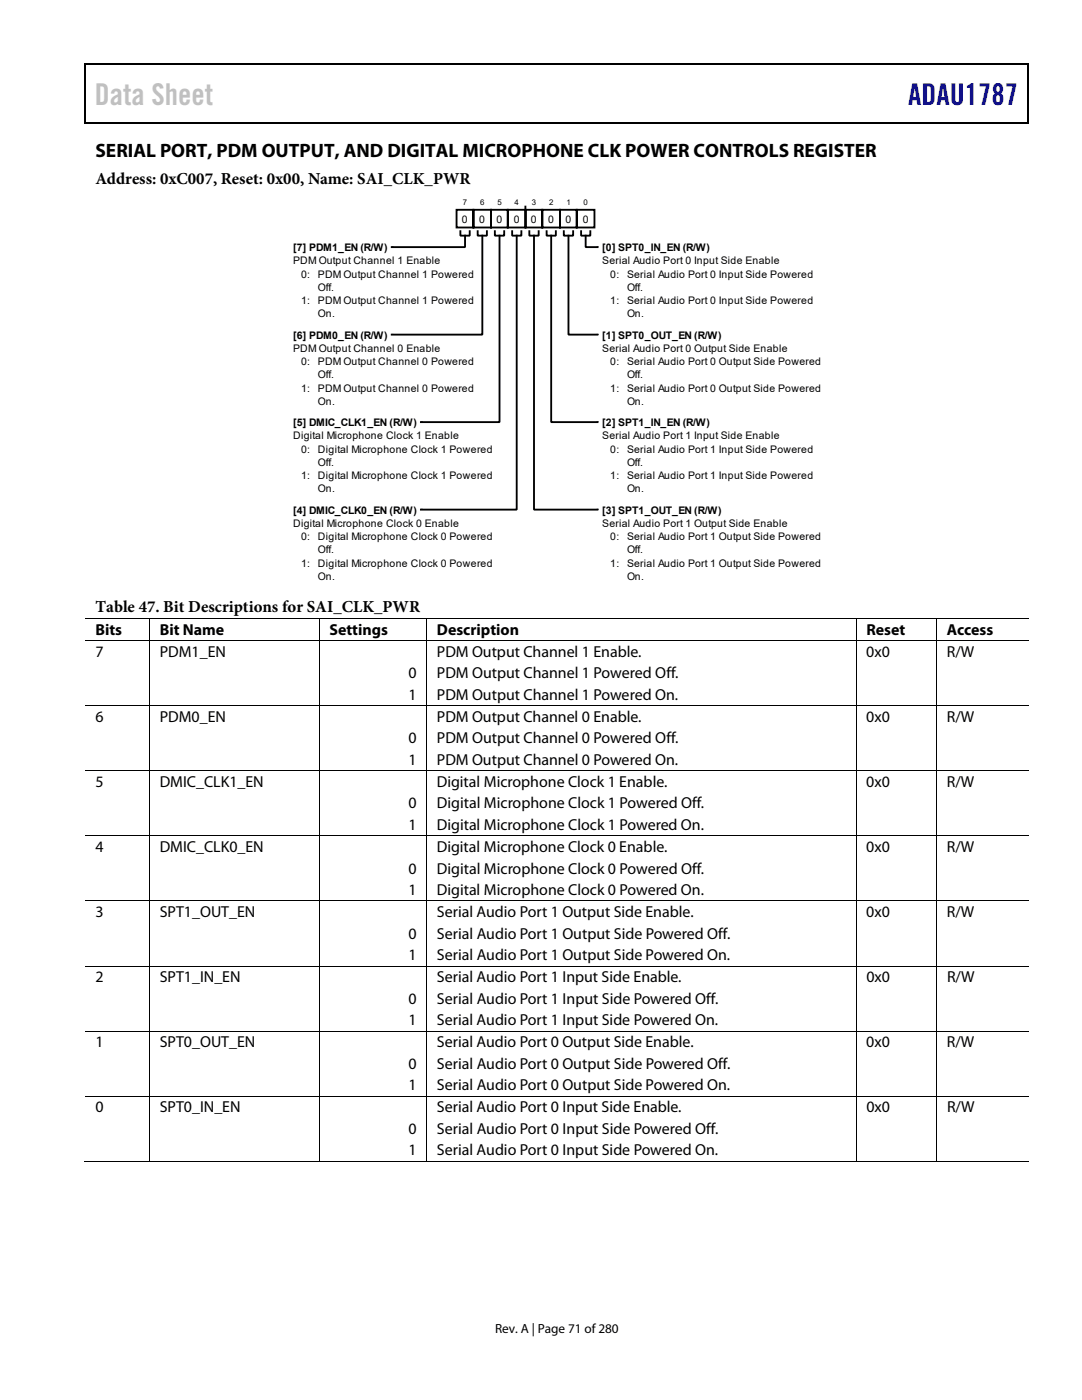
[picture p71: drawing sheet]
<svg xmlns="http://www.w3.org/2000/svg" width="216mm" height="279mm" viewBox="0 0 216 279" stroke-linecap="round" stroke-linejoin="round" font-family="sans-serif">
<defs><g id="words">
<text font-size="6" fill="#c0c0c0" x="18.9" y="21">Data Sheet</text>
<text font-size="6" fill="#00f" x="181.2" y="21">ADAU1787</text>
<text font-size="3.9" x="19" y="31.3">SERIAL PORT, PDM OUTPUT, AND DIGITAL MICROPHONE CLK POWER CONTROLS REGISTER</text>
<g font-size="3.3">
<text x="19" y="36.8">Address: 0xC007, Reset: 0x00, Name: SAI_CLK_PWR</text>
<text x="19" y="122.2">Table 47. Bit Descriptions for SAI_CLK_PWR</text>
</g>
<g font-size="3.2">
<text x="19" y="126.7">Bits</text>
<text x="19" y="131.1">7</text>
<text x="31.9" y="131.1">PDM1_EN</text>
<text x="31.9" y="126.7">Bit Name</text>
<text x="65.7" y="126.7">Settings</text>
<text x="87.2" y="131.1">PDM Output Channel 1 Enable.</text>
<text x="87.2" y="126.7">Description</text>
<text x="172.9" y="131.1">0x0</text>
<text x="172.9" y="126.7">Reset</text>
<text x="188.9" y="131.1">R/W</text>
<text x="189" y="126.7">Access</text>
<text x="81.5" y="135.4">0</text>
<text x="87.2" y="135.4">PDM Output Channel 1 Powered Off.</text>
<text x="81.5" y="139.7">1</text>
<text x="87.2" y="139.7">PDM Output Channel 1 Powered On.</text>
<text x="19" y="144.1">6</text>
<text x="31.9" y="144.1">PDM0_EN</text>
<text x="81.5" y="148.4">0</text>
<text x="87.2" y="144.1">PDM Output Channel 0 Enable.</text>
<text x="87.2" y="148.4">PDM Output Channel 0 Powered Off.</text>
<text x="172.9" y="144.1">0x0</text>
<text x="188.9" y="144.1">R/W</text>
<text x="81.5" y="152.7">1</text>
<text x="87.2" y="152.7">PDM Output Channel 0 Powered On.</text>
<text x="19" y="157">5</text>
<text x="31.9" y="157">DMIC_CLK1_EN</text>
<text x="81.5" y="161.3">0</text>
<text x="87.2" y="157">Digital Microphone Clock 1 Enable.</text>
<text x="87.2" y="161.3">Digital Microphone Clock 1 Powered Off.</text>
<text x="172.8" y="157">0x0</text>
<text x="188.9" y="157">R/W</text>
<text x="81.5" y="165.6">1</text>
<text x="87.2" y="165.6">Digital Microphone Clock 1 Powered On.</text>
<text x="19" y="170">4</text>
<text x="31.9" y="170">DMIC_CLK0_EN</text>
<text x="87.2" y="170">Digital Microphone Clock 0 Enable.</text>
<text x="172.8" y="170">0x0</text>
<text x="188.9" y="170">R/W</text>
<text x="81.5" y="174.3">0</text>
<text x="81.5" y="178.6">1</text>
<text x="87.2" y="178.6">Digital Microphone Clock 0 Powered On.</text>
<text x="87.2" y="174.3">Digital Microphone Clock 0 Powered Off.</text>
<text x="19" y="183">3</text>
<text x="31.9" y="183">SPT1_OUT_EN</text>
<text x="87.2" y="183">Serial Audio Port 1 Output Side Enable.</text>
<text x="172.9" y="183">0x0</text>
<text x="189" y="183">R/W</text>
<text x="81.5" y="187.3">0</text>
<text x="81.5" y="191.6">1</text>
<text x="87.2" y="191.6">Serial Audio Port 1 Output Side Powered On.</text>
<text x="87.2" y="187.3">Serial Audio Port 1 Output Side Powered Off.</text>
<text x="19" y="196">2</text>
<text x="31.9" y="196">SPT1_IN_EN</text>
<text x="87.2" y="196">Serial Audio Port 1 Input Side Enable.</text>
<text x="172.9" y="196">0x0</text>
<text x="189" y="196">R/W</text>
<text x="81.5" y="200.3">0</text>
<text x="87.2" y="200.3">Serial Audio Port 1 Input Side Powered Off.</text>
<text x="19" y="209">1</text>
<text x="31.9" y="209">SPT0_OUT_EN</text>
<text x="81.5" y="204.6">1</text>
<text x="87.2" y="209">Serial Audio Port 0 Output Side Enable.</text>
<text x="87.2" y="204.6">Serial Audio Port 1 Input Side Powered On.</text>
<text x="172.9" y="209">0x0</text>
<text x="189" y="209">R/W</text>
<text x="81.5" y="213.3">0</text>
<text x="87.2" y="213.3">Serial Audio Port 0 Output Side Powered Off.</text>
<text x="19" y="221.9">0</text>
<text x="31.9" y="221.9">SPT0_IN_EN</text>
<text x="81.5" y="217.6">1</text>
<text x="87.2" y="221.9">Serial Audio Port 0 Input Side Enable.</text>
<text x="87.2" y="217.6">Serial Audio Port 0 Output Side Powered On.</text>
<text x="172.9" y="221.9">0x0</text>
<text x="189" y="221.9">R/W</text>
<text x="81.5" y="226.2">0</text>
<text x="87.2" y="226.2">Serial Audio Port 0 Input Side Powered Off.</text>
<text x="81.5" y="230.5">1</text>
<text x="87.2" y="230.5">Serial Audio Port 0 Input Side Powered On.</text>
</g>
<text font-size="2.6" x="98.8" y="266">Rev. A | Page 71 of 280</text>
<g font-size="2.1">
<text x="92.2" y="44.4">0</text>
<text x="95.6" y="44.4">0</text>
<text x="99.1" y="44.4">0</text>
<text x="102.5" y="44.4">0</text>
<text x="105.9" y="44.4">0</text>
<text x="109.4" y="44.4">0</text>
<text x="112.8" y="44.4">0</text>
<text x="116.3" y="44.4">0</text>
<text x="58.5" y="50.1">[7] PDM1_EN (R/W)</text>
<text x="58.5" y="52.8">PDM Output Channel 1 Enable</text>
<text x="120.2" y="50.1">[0] SPT0_IN_EN (R/W)</text>
<text x="120.2" y="52.8">Serial Audio Port 0 Input Side Enable</text>
<text x="60.1" y="55.4">0:</text>
<text x="63.4" y="58.1">Off.</text>
<text x="63.4" y="55.4">PDM Output Channel 1 Powered</text>
<text x="121.8" y="55.4">0:</text>
<text x="125.1" y="58.1">Off.</text>
<text x="125.1" y="55.4">Serial Audio Port 0 Input Side Powered</text>
<text x="60.1" y="60.7">1:</text>
<text x="63.4" y="63.4">On.</text>
<text x="63.4" y="60.7">PDM Output Channel 1 Powered</text>
<text x="121.8" y="60.7">1:</text>
<text x="125.1" y="63.4">On.</text>
<text x="125.1" y="60.7">Serial Audio Port 0 Input Side Powered</text>
<text x="58.5" y="67.6">[6] PDM0_EN (R/W)</text>
<text x="58.5" y="70.2">PDM Output Channel 0 Enable</text>
<text x="120.2" y="67.6">[1] SPT0_OUT_EN (R/W)</text>
<text x="120.2" y="70.2">Serial Audio Port 0 Output Side Enable</text>
<text x="60.1" y="72.9">0:</text>
<text x="63.4" y="75.5">Off.</text>
<text x="63.4" y="72.9">PDM Output Channel 0 Powered</text>
<text x="121.8" y="72.9">0:</text>
<text x="125.1" y="75.5">Off.</text>
<text x="125.1" y="72.9">Serial Audio Port 0 Output Side Powered</text>
<text x="60.1" y="78.2">1:</text>
<text x="63.4" y="80.8">On.</text>
<text x="63.4" y="78.2">PDM Output Channel 0 Powered</text>
<text x="121.8" y="78.2">1:</text>
<text x="125.1" y="80.8">On.</text>
<text x="125.1" y="78.2">Serial Audio Port 0 Output Side Powered</text>
<text x="58.5" y="85">[5] DMIC_CLK1_EN (R/W)</text>
<text x="58.5" y="87.7">Digital Microphone Clock 1 Enable</text>
<text x="120.2" y="85">[2] SPT1_IN_EN (R/W)</text>
<text x="120.2" y="87.7">Serial Audio Port 1 Input Side Enable</text>
<text x="60.1" y="95.6">1:</text>
<text x="60.1" y="90.3">0:</text>
<text x="63.4" y="95.6">Digital Microphone Clock 1 Powered</text>
<text x="63.4" y="93">Off.</text>
<text x="63.4" y="90.3">Digital Microphone Clock 1 Powered</text>
<text x="121.8" y="95.6">1:</text>
<text x="121.8" y="90.3">0:</text>
<text x="125.1" y="95.6">Serial Audio Port 1 Input Side Powered</text>
<text x="125.1" y="93">Off.</text>
<text x="125.1" y="90.3">Serial Audio Port 1 Input Side Powered</text>
<text x="63.4" y="98.3">On.</text>
<text x="125.1" y="98.3">On.</text>
<text x="58.5" y="102.5">[4] DMIC_CLK0_EN (R/W)</text>
<text x="58.5" y="105.2">Digital Microphone Clock 0 Enable</text>
<text x="60.1" y="107.8">0:</text>
<text x="63.4" y="107.8">Digital Microphone Clock 0 Powered</text>
<text x="120.2" y="102.5">[3] SPT1_OUT_EN (R/W)</text>
<text x="120.2" y="105.2">Serial Audio Port 1 Output Side Enable</text>
<text x="121.8" y="107.8">0:</text>
<text x="125.1" y="107.8">Serial Audio Port 1 Output Side Powered</text>
<text x="60.1" y="113.1">1:</text>
<text x="63.4" y="113.1">Digital Microphone Clock 0 Powered</text>
<text x="63.4" y="110.4">Off.</text>
<text x="121.8" y="113.1">1:</text>
<text x="125.1" y="113.1">Serial Audio Port 1 Output Side Powered</text>
<text x="125.1" y="110.4">Off.</text>
<text x="63.4" y="115.7">On.</text>
<text x="125.1" y="115.7">On.</text>
</g>
<g font-size="1.6">
<text x="92.4" y="41">7</text>
<text x="95.8" y="41">6</text>
<text x="99.3" y="41">5</text>
<text x="102.7" y="41">4</text>
<text x="106.1" y="41">3</text>
<text x="109.6" y="41">2</text>
<text x="113" y="41">1</text>
<text x="116.4" y="41">0</text>
</g>
</g></defs>
<path d="M16.9 12.7h.2v1h-.2zM205.1 12.7h.2v1h-.2zM205.1 12.7h.2v.3h-.2zM82.3 24.4h.2v.3h-.2zM205.1 24.4h.2v.3h-.2z" fill="#000"/>
<path d="M16.9 12.8h188.2M17 13.7v11M205.2 13.7v11M205.1 24.5h-188.2" fill="none" stroke="#000" stroke-width=".25"/>
<g fill="none" stroke="#000" stroke-width=".37">
<path d="M91.1 41.9h3.4v3.5h-3.4zM91.9 46.1v.9h1.8v-.9M92.8 47v2.3h-14.6M94.5 41.9h3.5v3.5h-3.5zM95.3 46.1v.9h1.9v-.9M96.2 47v19.8h-18M98 41.9h3.3v3.5h-3.3zM98.7 46.1v.9h1.9v-.9M99.7 47v37.2h-15.7M101.3 41.9h3.6v3.5h-3.6zM102.2 46.1v.9h1.8v-.9M103.1 47v54.7h-19.1"/>
<path d="M104.8 41.2v.7M104.9 41.9h3.3v3.5h-3.3zM105.6 46.1v.9h1.9v-.9M106.6 47v54.7h12.6M108.2 41.9h3.5v3.5h-3.5zM109.1 46.1v.9h1.8v-.9M110 47v37.2h9.2M111.7 41.9h3.4v3.5h-3.4zM112.5 46.1v.9h1.9v-.9M113.4 47v19.8h5.8M115.1 41.9h3.5v3.5h-3.5zM116 46.1v.9h1.8v-.9"/>
<path d="M116.9 47v2.3h2.3"/>
</g>
<g fill="none" stroke="#000" stroke-width=".2">
<path d="M78.2 49.3h.1M119.1 49.3h.1M78.2 66.7h.1M119.1 66.7h.1M84.1 84.2h.1M119.1 84.2h.1M84.1 101.6h.1M119.1 101.6h.1M17 123.4h188.2M17 127.9h188.2M29.8 123.5v4.3M29.8 127.9v12.9"/>
<path d="M63.7 123.5v4.3M63.7 127.9v12.9M85.2 123.5v4.3M85.2 127.9v12.9M170.8 123.5v4.3M170.8 127.9v12.9M186.9 123.5v4.3M186.9 127.9v12.9M17 140.9h188.2M17 153.8h188.2M29.8 140.9v12.9M29.8 153.9v12.9"/>
<path d="M63.7 140.9v12.9M63.7 153.9v12.9M85.2 140.9v12.9M85.2 153.9v12.9M170.8 140.9v12.9M170.8 153.9v12.9M186.9 140.9v12.9M186.9 153.9v12.9M17 166.8h188.2M17 179.8h188.2M29.8 166.9v12.8M29.8 179.8v12.9"/>
<path d="M63.7 166.9v12.8M63.7 179.8v12.9M85.2 166.9v12.8M85.2 179.8v12.9M170.8 166.9v12.8M170.8 179.8v12.9M186.9 166.9v12.8M186.9 179.8v12.9M17 192.8h188.2M29.8 192.8v12.9M63.7 192.8v12.9M85.2 192.8v12.9"/>
<path d="M170.8 192.8v12.9M186.9 192.8v12.9M17 205.8h188.2M17 218.7h188.2M29.8 205.8v12.9M29.8 218.8v13M63.7 205.8v12.9M63.7 218.8v13M85.2 205.8v12.9M85.2 218.8v13M170.8 205.8v12.9M170.8 218.8v13"/>
<path d="M186.9 205.8v12.9M186.9 218.8v13M16.8 231.7h13M29.9 231.7h33.7M63.7 231.7h21.4M85.2 231.7h85.6M170.9 231.7h16M187 231.7h18.2"/>
</g>
<use href="#words"/>
</svg>
